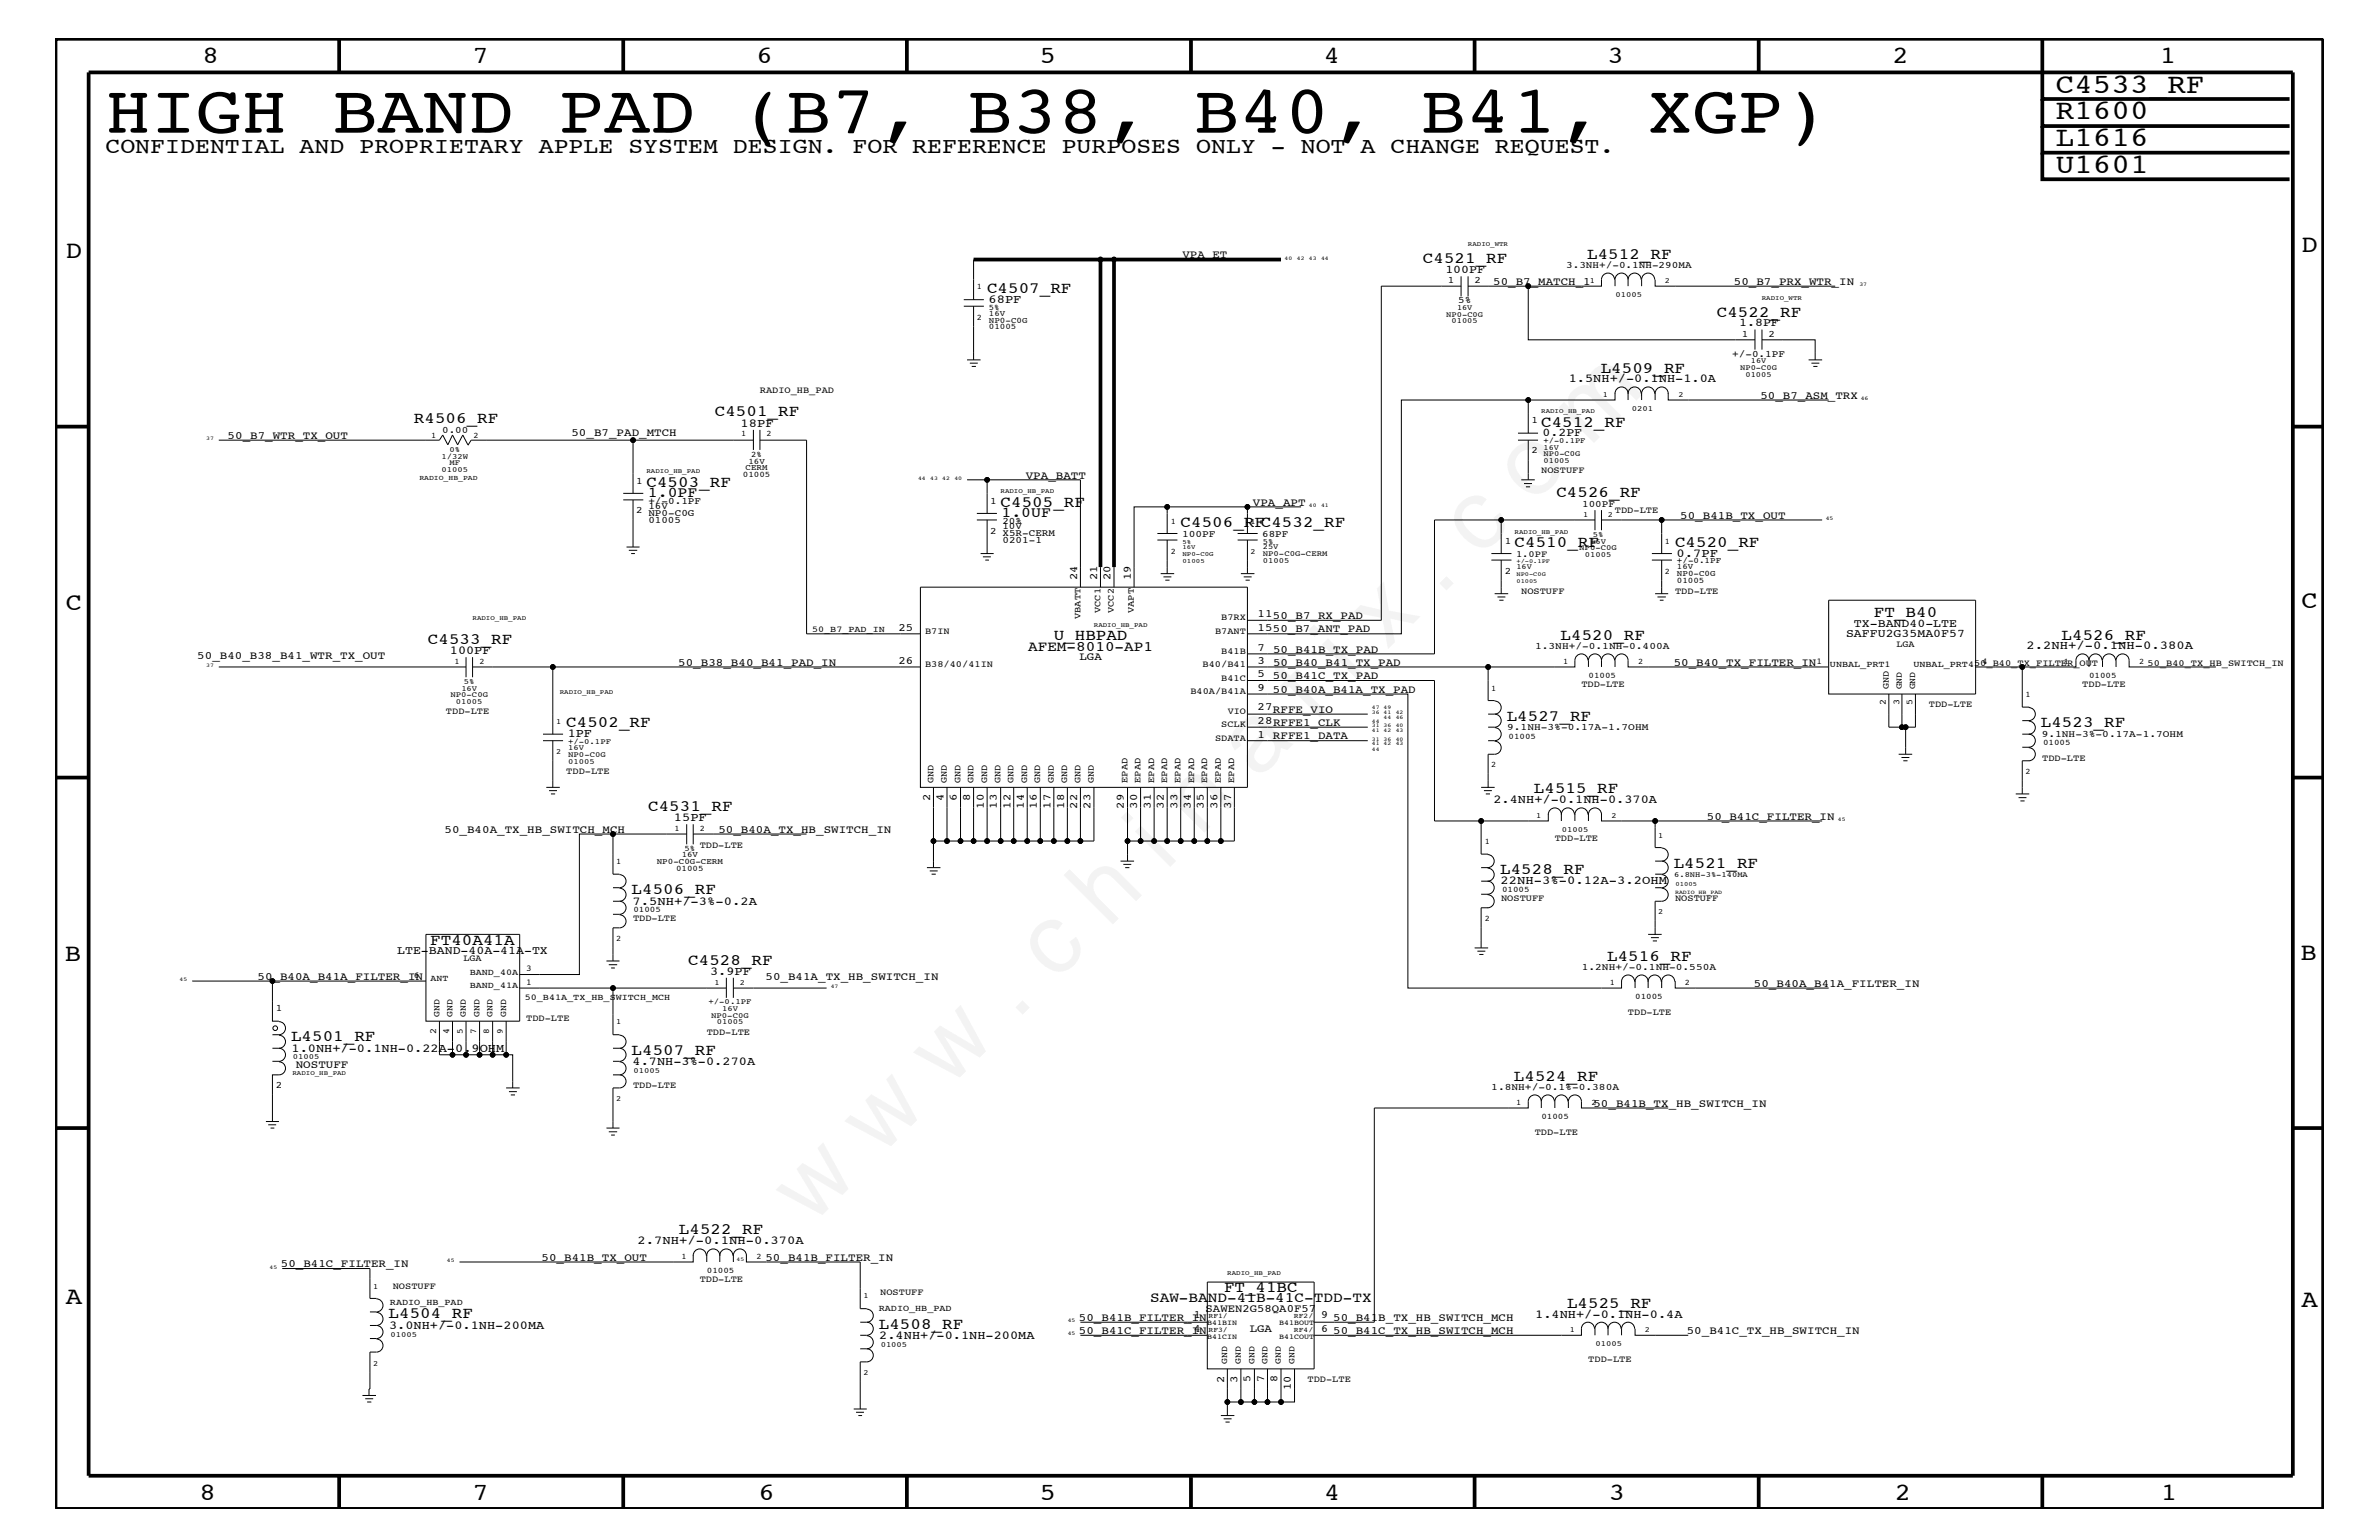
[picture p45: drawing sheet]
<svg xmlns="http://www.w3.org/2000/svg" width="432mm" height="279mm" viewBox="0 0 432 279" stroke-linecap="round" stroke-linejoin="round" font-family="sans-serif">
<defs><g id="words">
<text font-size="17.6" x="147.1" y="222.6" transform="rotate(-45 147.1 222.6)">w w w . c h i n a f i x . c o m</text>
<text font-size="12.4" x="19.1" y="24.1">HIGH BAND PAD (B7, B38, B40, B41, XGP)</text>
<g font-size="5.1">
<text x="373.1" y="16.8">C4533_RF</text>
<text x="373.1" y="21.6">R1600</text>
<text x="373.1" y="26.5">L1616</text>
<text x="373.1" y="31.4">U1601</text>
</g>
<g font-size="4.5">
<text x="36.7" y="11.5">8</text>
<text x="85.8" y="11.5">7</text>
<text x="137.3" y="11.5">6</text>
<text x="188.7" y="11.5">5</text>
<text x="240.3" y="11.5">4</text>
<text x="291.8" y="11.5">3</text>
<text x="343.5" y="11.5">2</text>
<text x="392" y="11.5">1</text>
<text x="11.9" y="46.8">D</text>
<text x="417.7" y="45.7">D</text>
<text x="11.9" y="110.6">C</text>
<text x="417.7" y="110.4">C</text>
<text x="11.8" y="174.3">B</text>
<text x="417.6" y="174.2">B</text>
<text x="11.9" y="236.7">A</text>
<text x="417.7" y="237.1">A</text>
<text x="36.2" y="272.1">8</text>
<text x="85.8" y="272.1">7</text>
<text x="137.7" y="272.1">6</text>
<text x="188.7" y="272.1">5</text>
<text x="240.4" y="272.1">4</text>
<text x="292" y="272.1">3</text>
<text x="343.9" y="272.1">2</text>
<text x="392.2" y="272.1">1</text>
</g>
<text font-size="4.1" x="19.1" y="27.7">CONFIDENTIAL AND PROPRIETARY APPLE SYSTEM DESIGN. FOR REFERENCE PURPOSES ONLY - NOT A CHANGE REQUEST.</text>
<g font-size="2.9">
<text x="258.3" y="47.7">C4521_RF</text>
<text x="288.1" y="47">L4512_RF</text>
<text x="179.2" y="53.2">C4507_RF</text>
<text x="311.6" y="57.4">C4522_RF</text>
<text x="290.5" y="67.6">L4509_RF</text>
<text x="75.1" y="76.8">R4506_RF</text>
<text x="129.8" y="75.6">C4501_RF</text>
<text x="279.7" y="77.4">C4512_RF</text>
<text x="117.3" y="88.3">C4503_RF</text>
<text x="181.6" y="92">C4505_RF</text>
<text x="214.3" y="95.6">C4506_RFC4532_RF</text>
<text x="282.5" y="90.1">C4526_RF</text>
<text x="274.9" y="99.3">C4510_RF</text>
<text x="304" y="99.3">C4520_RF</text>
<text x="340.1" y="112">FT_B40</text>
<text x="77.7" y="116.8">C4533_RF</text>
<text x="191.3" y="116.2">U_HBPAD</text>
<text x="283.3" y="116.1">L4520_RF</text>
<text x="374.2" y="116.1">L4526_RF</text>
<text x="102.8" y="131.9">C4502_RF</text>
<text x="273.5" y="130.8">L4527_RF</text>
<text x="370.4" y="131.9">L4523_RF</text>
<text x="278.4" y="144">L4515_RF</text>
<text x="117.6" y="147.1">C4531_RF</text>
<text x="272.3" y="158.6">L4528_RF</text>
<text x="303.8" y="157.4">L4521_RF</text>
<text x="114.6" y="162.2">L4506_RF</text>
<text x="78.1" y="171.4">FT40A41A</text>
<text x="124.9" y="175">C4528_RF</text>
<text x="291.7" y="174.3">L4516_RF</text>
<text x="52.8" y="188.9">L4501_RF</text>
<text x="114.6" y="191.4">L4507_RF</text>
<text x="274.8" y="196.1">L4524_RF</text>
<text x="123.2" y="224">L4522_RF</text>
<text x="70.5" y="239.2">L4504_RF</text>
<text x="222.2" y="234.4">FT_41BC</text>
<text x="284.4" y="237.3">L4525_RF</text>
<text x="159.5" y="241.1">L4508_RF</text>
</g>
<g font-size="2.7">
<text x="117.6" y="90.1">1.0PF</text>
<text x="181.8" y="93.8">1.0UF</text>
</g>
<g font-size="2.6">
<text x="186.6" y="118.1">AFEM-8010-AP1</text>
<text x="208.7" y="236.2">SAW-BAND-41B-41C-TDD-TX</text>
</g>
<g font-size="2.2">
<text x="179.4" y="55">68PF</text>
<text x="284.7" y="69.3">1.5NH+/-0.1NH-1.0A</text>
<text x="134.4" y="77.4">18PF</text>
<text x="304.3" y="101">0.7PF</text>
<text x="81.7" y="118.6">100PF</text>
<text x="367.8" y="117.8">2.2NH+/-0.1NH-0.380A</text>
<text x="103" y="133.8">1PF</text>
<text x="122.3" y="149">15PF</text>
<text x="271.1" y="145.7">2.4NH+/-0.1NH-0.370A</text>
<text x="272.4" y="160.5">22NH-3%-0.12A-3.2OHM</text>
<text x="114.8" y="164.1">7.5NH+/-3%-0.2A</text>
<text x="128.9" y="176.8">3.9PF</text>
<text x="52.9" y="190.8">1.0NH+/-0.1NH-0.22A-0.9OHM</text>
<text x="114.8" y="193.2">4.7NH-3%-0.270A</text>
<text x="115.7" y="225.7">2.7NH+/-0.1NH-0.370A</text>
<text x="278.6" y="239">1.4NH+/-0.1NH-0.4A</text>
<text x="70.6" y="241.1">3.0NH+/-0.1NH-200MA</text>
<text x="159.6" y="242.9">2.4NH+/-0.1NH-200MA</text>
</g>
<g font-size="2.1">
<text x="262.3" y="49.6">100PF</text>
<text x="315.7" y="59.2">1.8PF</text>
<text x="280" y="79.2">0.2PF</text>
<text x="336.5" y="113.7">TX-BAND40-LTE</text>
<text x="335.1" y="115.6">SAFFU2G35MA0F57</text>
<text x="72.1" y="173.2">LTE-BAND-40A-41A-TX</text>
</g>
<g font-size="2">
<text x="214.6" y="46.8">VPA_ET</text>
<text x="271" y="51.7">50_B7_MATCH_1</text>
<text x="314.7" y="51.7">50_B7_PRX_WTR_IN</text>
<text x="319.5" y="72.3">50_B7_ASM_TRX</text>
<text x="41.3" y="79.6">50_B7_WTR_TX_OUT</text>
<text x="103.7" y="79">50_B7_PAD_MTCH</text>
<text x="186.2" y="86.9">VPA_BATT</text>
<text x="227.4" y="91.7">VPA_APT</text>
<text x="305" y="94.2">50_B41B_TX_OUT</text>
<text x="195.5" y="105.3" transform="rotate(-90 195.5 105.3)">24</text>
<text x="199.1" y="105.3" transform="rotate(-90 199.1 105.3)">21</text>
<text x="201.6" y="105.3" transform="rotate(-90 201.6 105.3)">20</text>
<text x="205.2" y="105.3" transform="rotate(-90 205.2 105.3)">19</text>
<text x="228.3" y="112">1150_B7_RX_PAD</text>
<text x="35.8" y="119.6">50_B40_B38_B41_WTR_TX_OUT</text>
<text x="163.1" y="114.4">25</text>
<text x="195.9" y="119.8">LGA</text>
<text x="228.3" y="118.1">7</text>
<text x="228.3" y="114.4">1550_B7_ANT_PAD</text>
<text x="231.1" y="118.4">50_B41B_TX_PAD</text>
<text x="123.1" y="120.8">50_B38_B40_B41_PAD_IN</text>
<text x="163.1" y="120.4">26</text>
<text x="228.3" y="120.4">3</text>
<text x="228.3" y="125.3">9</text>
<text x="228.3" y="122.9">5</text>
<text x="231.1" y="123.2">50_B41C_TX_PAD</text>
<text x="231.1" y="125.7">50_B40A_B41A_TX_PAD</text>
<text x="231.1" y="120.8">50_B40_B41_TX_PAD</text>
<text x="303.8" y="120.8">50_B40_TX_FILTER_IN</text>
<text x="228.3" y="131.3">28RFFE1_CLK</text>
<text x="228.3" y="128.9">27RFFE_VIO</text>
<text x="228.3" y="133.8">1</text>
<text x="231.1" y="134.1">RFFE1_DATA</text>
<text x="168.8" y="145.4" transform="rotate(-90 168.8 145.4)">2</text>
<text x="171.3" y="145.4" transform="rotate(-90 171.3 145.4)">4</text>
<text x="173.7" y="145.4" transform="rotate(-90 173.7 145.4)">6</text>
<text x="176.1" y="145.4" transform="rotate(-90 176.1 145.4)">8</text>
<text x="178.6" y="146.8" transform="rotate(-90 178.6 146.8)">10</text>
<text x="180.9" y="146.8" transform="rotate(-90 180.9 146.8)">13</text>
<text x="183.4" y="146.8" transform="rotate(-90 183.4 146.8)">12</text>
<text x="185.8" y="146.8" transform="rotate(-90 185.8 146.8)">14</text>
<text x="188.2" y="146.8" transform="rotate(-90 188.2 146.8)">16</text>
<text x="190.7" y="146.8" transform="rotate(-90 190.7 146.8)">17</text>
<text x="193.1" y="146.8" transform="rotate(-90 193.1 146.8)">18</text>
<text x="195.5" y="146.8" transform="rotate(-90 195.5 146.8)">22</text>
<text x="198" y="146.8" transform="rotate(-90 198 146.8)">23</text>
<text x="204" y="146.8" transform="rotate(-90 204 146.8)">29</text>
<text x="206.4" y="146.8" transform="rotate(-90 206.4 146.8)">30</text>
<text x="208.9" y="146.8" transform="rotate(-90 208.9 146.8)">31</text>
<text x="211.2" y="146.8" transform="rotate(-90 211.2 146.8)">32</text>
<text x="213.7" y="146.8" transform="rotate(-90 213.7 146.8)">33</text>
<text x="216.2" y="146.8" transform="rotate(-90 216.2 146.8)">34</text>
<text x="218.5" y="146.8" transform="rotate(-90 218.5 146.8)">35</text>
<text x="221" y="146.8" transform="rotate(-90 221 146.8)">36</text>
<text x="223.4" y="146.8" transform="rotate(-90 223.4 146.8)">37</text>
<text x="309.8" y="148.7">50_B41C_FILTER_IN</text>
<text x="80.7" y="151.1">50_B40A_TX_HB_SWITCH_MCH</text>
<text x="130.4" y="151.1">50_B40A_TX_HB_SWITCH_IN</text>
<text x="46.7" y="177.7">50_B40A_B41A_FILTER_IN</text>
<text x="138.9" y="177.7">50_B41A_TX_HB_SWITCH_IN</text>
<text x="318.3" y="179">50_B40A_B41A_FILTER_IN</text>
<text x="53.7" y="193.7">NOSTUFF</text>
<text x="289.2" y="200.9">50_B41B_TX_HB_SWITCH_IN</text>
<text x="51" y="229.9">50_B41C_FILTER_IN</text>
<text x="98.3" y="228.7">50_B41B_TX_OUT</text>
<text x="138.9" y="228.7">50_B41B_FILTER_IN</text>
<text x="195.8" y="239.6">50_B41B_FILTER_IN</text>
<text x="216.7" y="239.2">1</text>
<text x="218.8" y="238">SAWEN2G58QA0F57</text>
<text x="239.8" y="239.2">9</text>
<text x="242" y="239.6">50_B41B_TX_HB_SWITCH_MCH</text>
<text x="195.8" y="242">50_B41C_FILTER_IN</text>
<text x="216.7" y="241.7">4</text>
<text x="226.8" y="241.7">LGA</text>
<text x="239.8" y="241.7">6</text>
<text x="242" y="242">50_B41C_TX_HB_SWITCH_MCH</text>
<text x="306.2" y="242">50_B41C_TX_HB_SWITCH_IN</text>
<text x="222.2" y="250.9" transform="rotate(-90 222.2 250.9)">2</text>
<text x="224.6" y="250.9" transform="rotate(-90 224.6 250.9)">3</text>
<text x="227" y="250.8" transform="rotate(-90 227 250.8)">5</text>
<text x="229.4" y="250.8" transform="rotate(-90 229.4 250.8)">7</text>
<text x="231.9" y="250.8" transform="rotate(-90 231.9 250.8)">8</text>
<text x="234.3" y="252.2" transform="rotate(-90 234.3 252.2)">10</text>
</g>
<g font-size="1.8">
<text x="262.8" y="51.3">1</text>
<text x="267.6" y="51.3">2</text>
<text x="284.3" y="48.7">3.3NH+/-0.1NH-290MA</text>
<text x="264.7" y="55">5%</text>
<text x="314.4" y="64.7">+/-0.1PF</text>
<text x="316.1" y="61.1">1</text>
<text x="321" y="61.1">2</text>
<text x="278" y="76.8">1</text>
<text x="80.3" y="78.5">0.00</text>
<text x="278" y="82.2">2</text>
<text x="115.5" y="87.7">1</text>
<text x="115.5" y="93.2">2</text>
<text x="117.7" y="94.9">01005</text>
<text x="117.7" y="92.4">16V</text>
<text x="117.7" y="91.4">+/-0.1PF</text>
<text x="117.7" y="93.7">NP0-C0G</text>
<text x="179.7" y="91.4">1</text>
<text x="181.9" y="95">20%</text>
<text x="287.2" y="92">100PF</text>
<text x="179.7" y="96.8">2</text>
<text x="181.9" y="97.3">X5R-CERM</text>
<text x="181.9" y="98.5">0201-1</text>
<text x="181.9" y="96">10V</text>
<text x="214.5" y="97.4">100PF</text>
<text x="229.1" y="97.4">68PF</text>
<text x="273.1" y="98.7">1</text>
<text x="273.1" y="104.1">2</text>
<text x="278.6" y="117.8">1.3NH+/-0.1NH-0.400A</text>
<text x="273.6" y="132.5">9.1NH-3%-0.17A-1.7OHM</text>
<text x="370.6" y="133.8">9.1NH-3%-0.17A-1.7OHM</text>
<text x="287.1" y="176">1.2NH+/-0.1NH-0.550A</text>
<text x="50" y="183.5">1</text>
<text x="50" y="197.4">2</text>
<text x="270.7" y="197.8">1.8NH+/-0.1%-0.380A</text>
</g>
<g font-size="1.7">
<text x="137.9" y="71.3">RADIO_HB_PAD</text>
<text x="279.7" y="85.9">NOSTUFF</text>
<text x="293.1" y="93.2">TDD-LTE</text>
<text x="275.2" y="101">1.0PF</text>
<text x="276.1" y="107.7">NOSTUFF</text>
<text x="304" y="107.7">TDD-LTE</text>
<text x="196.1" y="112.3" transform="rotate(-90 196.1 112.3)">VBATT</text>
<text x="199.7" y="111.2" transform="rotate(-90 199.7 111.2)">VCC1</text>
<text x="202.2" y="111.2" transform="rotate(-90 202.2 111.2)">VCC2</text>
<text x="205.8" y="111.2" transform="rotate(-90 205.8 111.2)">VAPT</text>
<text x="221.7" y="112.6">B7RX</text>
<text x="167.9" y="115">B7IN</text>
<text x="220.6" y="115">B7ANT</text>
<text x="221.7" y="118.6">B41B</text>
<text x="344.2" y="117.4">LGA</text>
<text x="167.9" y="121">B38/40/41IN</text>
<text x="216.1" y="125.9">B40A/B41A</text>
<text x="218.3" y="121">B40/B41</text>
<text x="221.7" y="123.5">B41C</text>
<text x="287" y="124.7">TDD-LTE</text>
<text x="342.8" y="125.1" transform="rotate(-90 342.8 125.1)">GND</text>
<text x="378" y="124.7">TDD-LTE</text>
<text x="389.8" y="120.8">50_B40_TX_HB_SWITCH_IN</text>
<text x="80.9" y="129.6">TDD-LTE</text>
<text x="221.7" y="131.9">SCLK</text>
<text x="222.8" y="129.6">VIO</text>
<text x="342.3" y="128" transform="rotate(-90 342.3 128)">2</text>
<text x="344.8" y="128" transform="rotate(-90 344.8 128)">3</text>
<text x="347.1" y="128" transform="rotate(-90 347.1 128)">5</text>
<text x="350.1" y="128.3">TDD-LTE</text>
<text x="220.6" y="134.4">SDATA</text>
<text x="102.8" y="140.4">TDD-LTE</text>
<text x="169.4" y="142" transform="rotate(-90 169.4 142)">GND</text>
<text x="171.9" y="142" transform="rotate(-90 171.9 142)">GND</text>
<text x="174.3" y="142" transform="rotate(-90 174.3 142)">GND</text>
<text x="176.7" y="142" transform="rotate(-90 176.7 142)">GND</text>
<text x="179.2" y="142" transform="rotate(-90 179.2 142)">GND</text>
<text x="181.6" y="142" transform="rotate(-90 181.6 142)">GND</text>
<text x="184" y="142" transform="rotate(-90 184 142)">GND</text>
<text x="186.4" y="142" transform="rotate(-90 186.4 142)">GND</text>
<text x="188.8" y="142" transform="rotate(-90 188.8 142)">GND</text>
<text x="191.3" y="142" transform="rotate(-90 191.3 142)">GND</text>
<text x="193.7" y="142" transform="rotate(-90 193.7 142)">GND</text>
<text x="196.1" y="142" transform="rotate(-90 196.1 142)">GND</text>
<text x="198.5" y="142" transform="rotate(-90 198.5 142)">GND</text>
<text x="204.6" y="142" transform="rotate(-90 204.6 142)">EPAD</text>
<text x="207" y="142" transform="rotate(-90 207 142)">EPAD</text>
<text x="209.5" y="142" transform="rotate(-90 209.5 142)">EPAD</text>
<text x="211.8" y="142" transform="rotate(-90 211.8 142)">EPAD</text>
<text x="214.3" y="142" transform="rotate(-90 214.3 142)">EPAD</text>
<text x="216.7" y="142" transform="rotate(-90 216.7 142)">EPAD</text>
<text x="219.1" y="142" transform="rotate(-90 219.1 142)">EPAD</text>
<text x="221.6" y="142" transform="rotate(-90 221.6 142)">EPAD</text>
<text x="224" y="142" transform="rotate(-90 224 142)">EPAD</text>
<text x="370.7" y="138">TDD-LTE</text>
<text x="127" y="153.8">TDD-LTE</text>
<text x="282.2" y="152.6">TDD-LTE</text>
<text x="114.9" y="167.1">TDD-LTE</text>
<text x="272.5" y="163.5">NOSTUFF</text>
<text x="304" y="163.5">NOSTUFF</text>
<text x="84.1" y="174.4">LGA</text>
<text x="95.5" y="185.3">TDD-LTE</text>
<text x="295.5" y="184.1">TDD-LTE</text>
<text x="79.2" y="187.6" transform="rotate(-90 79.2 187.6)">2</text>
<text x="81.5" y="187.6" transform="rotate(-90 81.5 187.6)">4</text>
<text x="128.3" y="187.7">TDD-LTE</text>
<text x="114.9" y="197.4">TDD-LTE</text>
<text x="278.6" y="205.9">TDD-LTE</text>
<text x="71.3" y="233.8">NOSTUFF</text>
<text x="127" y="232.6">TDD-LTE</text>
<text x="159.8" y="235">NOSTUFF</text>
<text x="237.3" y="250.7">TDD-LTE</text>
<text x="288.3" y="247.1">TDD-LTE</text>
</g>
<g font-size="1.6">
<text x="147.4" y="114.8">50_B7_PAD_IN</text>
<text x="329.7" y="120.4">1</text>
<text x="332.1" y="121">UNBAL_PRT1</text>
<text x="345.2" y="125.1" transform="rotate(-90 345.2 125.1)">GND</text>
<text x="347.3" y="121">UNBAL_PRT450_B40_TX_FILTER_OUT</text>
<text x="347.6" y="125.1" transform="rotate(-90 347.6 125.1)">GND</text>
<text x="359.7" y="120.4">4</text>
<text x="75.1" y="177.4">6</text>
<text x="78.1" y="178">ANT</text>
<text x="85.3" y="176.8">BAND_40A</text>
<text x="85.3" y="179.3">BAND_41A</text>
<text x="95.5" y="176.2">3</text>
<text x="95.5" y="178.7">1</text>
<text x="79.8" y="184.4" transform="rotate(-90 79.8 184.4)">GND</text>
<text x="82.1" y="184.4" transform="rotate(-90 82.1 184.4)">GND</text>
<text x="84.6" y="184.4" transform="rotate(-90 84.6 184.4)">GND</text>
<text x="87" y="184.4" transform="rotate(-90 87 184.4)">GND</text>
<text x="89.4" y="184.4" transform="rotate(-90 89.4 184.4)">GND</text>
<text x="91.9" y="184.4" transform="rotate(-90 91.9 184.4)">GND</text>
<text x="95.3" y="181.4">50_B41A_TX_HB_SWITCH_MCH</text>
<text x="84" y="187.6" transform="rotate(-90 84 187.6)">5</text>
<text x="86.4" y="187.6" transform="rotate(-90 86.4 187.6)">7</text>
<text x="88.8" y="187.6" transform="rotate(-90 88.8 187.6)">8</text>
<text x="91.3" y="187.6" transform="rotate(-90 91.3 187.6)">9</text>
<text x="70.8" y="236.8">RADIO_HB_PAD</text>
<text x="159.5" y="237.8">RADIO_HB_PAD</text>
<text x="222.8" y="247.5" transform="rotate(-90 222.8 247.5)">GND</text>
<text x="225.2" y="247.5" transform="rotate(-90 225.2 247.5)">GND</text>
<text x="227.7" y="247.5" transform="rotate(-90 227.7 247.5)">GND</text>
<text x="230" y="247.5" transform="rotate(-90 230 247.5)">GND</text>
<text x="232.5" y="247.5" transform="rotate(-90 232.5 247.5)">GND</text>
<text x="234.9" y="247.5" transform="rotate(-90 234.9 247.5)">GND</text>
</g>
<g font-size="1.5">
<text x="177.3" y="52.5">1</text>
<text x="177.3" y="58">2</text>
<text x="179.5" y="57.3">16V</text>
<text x="179.5" y="59.7">01005</text>
<text x="179.5" y="56.2">5%</text>
<text x="179.5" y="58.5">NP0-C0G</text>
<text x="78.2" y="79.4">1</text>
<text x="85.9" y="79.4">2</text>
<text x="134.5" y="79.2">1</text>
<text x="136.4" y="82.8">2%</text>
<text x="139.1" y="79.2">2</text>
<text x="134.8" y="86.5">01005</text>
<text x="135.3" y="85.3">CERM</text>
<text x="135.8" y="84.1">16V</text>
<text x="212.5" y="95">1</text>
<text x="212.5" y="100.4">2</text>
<text x="302.2" y="98.7">1</text>
<text x="302.2" y="104.1">2</text>
<text x="304.4" y="102.2">+/-0.1PF</text>
<text x="304.4" y="103.3">16V</text>
<text x="304.4" y="104.6">NP0-C0G</text>
<text x="304.4" y="105.8">01005</text>
<text x="82.5" y="120.4">1</text>
<text x="87" y="120.4">2</text>
<text x="270.7" y="125.3">1</text>
<text x="283.7" y="120.4">1</text>
<text x="288.3" y="123">01005</text>
<text x="297.4" y="120.4">2</text>
<text x="374.6" y="120.4">1</text>
<text x="379.2" y="123">01005</text>
<text x="388.3" y="120.4">2</text>
<text x="367.6" y="126.5">1</text>
<text x="273.8" y="134.1">01005</text>
<text x="370.8" y="135.2">01005</text>
<text x="270.7" y="139.2">2</text>
<text x="367.6" y="140.4">2</text>
<text x="122.4" y="150.7">1</text>
<text x="123.7" y="155.6">16V</text>
<text x="124.2" y="154.4">5%</text>
<text x="127" y="150.7">2</text>
<text x="269.5" y="153.2">1</text>
<text x="111.8" y="156.8">1</text>
<text x="119.2" y="156.8">NP0-C0G-CERM</text>
<text x="122.7" y="158">01005</text>
<text x="272.6" y="161.9">01005</text>
<text x="115" y="165.6">01005</text>
<text x="269.5" y="167.1">2</text>
<text x="111.8" y="170.7">2</text>
<text x="292.2" y="178.7">1</text>
<text x="305.8" y="178.7">2</text>
<text x="296.8" y="181.2">01005</text>
<text x="275.2" y="200.4">1</text>
<text x="279.8" y="203">01005</text>
<text x="288.9" y="200.4">2</text>
<text x="123.7" y="228.4">1</text>
<text x="128.3" y="230.9">01005</text>
<text x="137.3" y="228.4">2</text>
</g>
<g font-size="1.4">
<text x="288.5" y="51.3">1</text>
<text x="293.2" y="53.9">01005</text>
<text x="302.2" y="51.3">2</text>
<text x="262.5" y="57.4">NP0-C0G</text>
<text x="263.5" y="58.6">01005</text>
<text x="264.5" y="56.2">16V</text>
<text x="317.8" y="65.9">16V</text>
<text x="290.9" y="72">1</text>
<text x="304.6" y="72">2</text>
<text x="315.8" y="67.1">NP0-C0G</text>
<text x="316.8" y="68.4">01005</text>
<text x="296.2" y="74.5">0201</text>
<text x="80.1" y="83.3">1/32W</text>
<text x="81.6" y="82">0%</text>
<text x="280.2" y="82.7">NP0-C0G</text>
<text x="280.2" y="80.5">+/-0.1PF</text>
<text x="280.2" y="83.9">01005</text>
<text x="280.2" y="81.6">16V</text>
<text x="80.1" y="85.6">01005</text>
<text x="81.6" y="84.4">MF</text>
<text x="227" y="95">1</text>
<text x="287.4" y="93.8">1</text>
<text x="291.8" y="93.8">2</text>
<text x="227" y="100.4">2</text>
<text x="229.2" y="99.7">25V</text>
<text x="229.2" y="101">NP0-C0G-CERM</text>
<text x="229.2" y="98.7">5%</text>
<text x="286.6" y="99.9">NP0-C0G</text>
<text x="287.7" y="101">01005</text>
<text x="288.6" y="98.7">16V</text>
<text x="289.1" y="97.4">5%</text>
<text x="229.2" y="102.1">01005</text>
<text x="275.3" y="103.3">16V</text>
<text x="83.7" y="125.3">16V</text>
<text x="84.2" y="124.1">5%</text>
<text x="81.7" y="126.5">NP0-C0G</text>
<text x="82.8" y="127.7">01005</text>
<text x="100.9" y="131.3">1</text>
<text x="100.9" y="136.8">2</text>
<text x="103.1" y="137.3">NP0-C0G</text>
<text x="103.1" y="136.1">16V</text>
<text x="103.1" y="135">+/-0.1PF</text>
<text x="103.1" y="138.5">01005</text>
<text x="278.8" y="148.4">1</text>
<text x="292.5" y="148.4">2</text>
<text x="283.5" y="150.9">01005</text>
<text x="301" y="152">1</text>
<text x="303.9" y="159.2">6.8NH-3%-140MA</text>
<text x="301" y="165.9">2</text>
<text x="129.7" y="178.7">1</text>
<text x="134.3" y="178.7">2</text>
<text x="111.8" y="185.9">1</text>
<text x="128.6" y="182.2">+/-0.1PF</text>
<text x="129.1" y="184.7">NP0-C0G</text>
<text x="130.1" y="185.9">01005</text>
<text x="131.1" y="183.5">16V</text>
<text x="53.2" y="192.2">01005</text>
<text x="115" y="194.7">01005</text>
<text x="111.8" y="199.8">2</text>
<text x="67.7" y="233.8">1</text>
<text x="156.7" y="235.6">1</text>
<text x="70.9" y="242.5">01005</text>
<text x="159.9" y="244.4">01005</text>
<text x="219.1" y="240.5">B41BIN</text>
<text x="219.1" y="242.9">B41CIN</text>
<text x="232.2" y="240.5">B41BOUT</text>
<text x="232.2" y="242.9">B41COUT</text>
<text x="284.9" y="241.7">1</text>
<text x="289.6" y="244.2">01005</text>
<text x="298.5" y="241.7">2</text>
<text x="67.7" y="247.8">2</text>
<text x="156.7" y="249.5">2</text>
</g>
<g font-size="1.3">
<text x="76.1" y="87.1">RADIO_HB_PAD</text>
<text x="219.4" y="239.2">RF1/</text>
<text x="234.9" y="239.2">RF2/</text>
<text x="219.4" y="241.7">RF3/</text>
<text x="234.9" y="241.7">RF4/</text>
</g>
<g font-size="1.2">
<text x="266.4" y="44.6">RADIO_WTR</text>
<text x="319.8" y="54.4">RADIO_WTR</text>
<text x="279.7" y="75">RADIO_HB_PAD</text>
<text x="117.3" y="85.9">RADIO_HB_PAD</text>
<text x="181.6" y="89.5">RADIO_HB_PAD</text>
<text x="214.6" y="101">NP0-C0G</text>
<text x="214.6" y="99.7">16V</text>
<text x="214.6" y="98.7">5%</text>
<text x="274.9" y="96.8">RADIO_HB_PAD</text>
<text x="214.6" y="102.1">01005</text>
<text x="85.8" y="112.6">RADIO_HB_PAD</text>
<text x="198.5" y="113.7">RADIO_HB_PAD</text>
<text x="101.6" y="125.9">RADIO_HB_PAD</text>
<text x="304.1" y="160.7">01005</text>
<text x="53.1" y="195">RADIO_HB_PAD</text>
<text x="222.8" y="231.3">RADIO_HB_PAD</text>
</g>
<g font-size="1.1">
<text x="275.3" y="102.2">+/-0.1PF</text>
<text x="275.3" y="104.6">NP0-C0G</text>
<text x="275.3" y="105.8">01005</text>
</g>
<g font-size="1">
<text x="233.2" y="47.1">40</text>
<text x="235.4" y="47.1">42</text>
<text x="237.6" y="47.1">43</text>
<text x="239.8" y="47.1">44</text>
<text x="337.5" y="51.9">37</text>
<text x="337.7" y="72.6">46</text>
<text x="37.4" y="79.9">37</text>
<text x="166.6" y="87.1">44</text>
<text x="168.8" y="87.1">43</text>
<text x="171" y="87.1">42</text>
<text x="173.2" y="87.1">40</text>
<text x="237.6" y="92">40</text>
<text x="239.8" y="92">41</text>
<text x="331.4" y="94.3">45</text>
<text x="37.4" y="121">37</text>
<text x="249" y="129.6">36 41</text>
<text x="249" y="128.6">47 49</text>
<text x="249" y="131.9">31 36</text>
<text x="249" y="131.1">44</text>
<text x="251.1" y="130.4">44</text>
<text x="253.3" y="129.6">42</text>
<text x="253.3" y="130.4">46</text>
<text x="253.3" y="131.9">40</text>
<text x="249" y="134.4">31 36</text>
<text x="249" y="135.2">41 42</text>
<text x="249" y="136.2">44</text>
<text x="249" y="132.9">41 42</text>
<text x="253.3" y="134.4">40</text>
<text x="253.3" y="135.2">43</text>
<text x="253.3" y="132.9">43</text>
<text x="333.6" y="149">45</text>
<text x="304" y="162.2">RADIO_HB_PAD</text>
<text x="32.6" y="178">45</text>
<text x="150.8" y="179.3">47</text>
<text x="48.9" y="230.2">45</text>
<text x="81.1" y="229">45</text>
<text x="133.7" y="228.7">45</text>
<text x="193.8" y="239.9">45</text>
<text x="193.8" y="242.3">45</text>
</g>
</g></defs>
<g fill="none" stroke="#000" stroke-width=".18">
<path d="M174.9 54.4h3.7M174.9 55.6h3.7M176.7 47.1v7.3M176.7 55.6v3.6M265.2 51.9h-14.5v60.6M265.2 50.1v3.7M266.5 50.1v3.7M266.5 51.9h10.9M293 50.7a1.19 1.19 0 0 0-1.1-1.2 1.19 1.19 0 0 0-1.2 1.2v1.2h-13.3v9.8h41.1M295.5 50.7a1.19 1.19 0 0 0-1.2-1.2 1.19 1.19 0 0 0-1.2 1.2v1.2M295.5 50.7v1.2M295.5 50.7a1.19 1.19 0 0 1 1.2-1.2 1.19 1.19 0 0 1 1.2 1.2"/>
<path d="M300.3 50.7a1.19 1.19 0 0 0-1.2-1.2 1.19 1.19 0 0 0-1.1 1.2v1.2M300.4 50.7v1.2h32.7M318.5 59.8v3.6M319.8 59.8v3.6M39.7 79.9h40.1l.6-1 .9 1.8 .8-1.8 1 1.8 .9-1.8 .9 1.8M114.9 79.9h-29.4l-.6 .9M136.7 79.9h-21.8v9.6M146.4 79.9v35.1M277.4 72.6h-23v42.4h-24.3M302.8 71.3v1.3h29.1M319.8 61.7h9.7v3.6M328.3 65.3h2.4"/>
<path d="M328.8 65.9h1.4M329.1 66.5h.8M113.1 90.7h3.7M113.1 89.5h3.7M113.7 99.2h2.4M114.1 99.8h1.6M114.9 90.7v8.5M330.7 94.3h-29.1v2.5M84.6 119.2v3.7M85.8 119.2v3.7M114.6 100.4h.6M167.1 106.5h59.3v36.4h-59.3z"/>
<path d="M230.1 118.6h30.3M331.9 108.9h26.7v17h-26.7zM379.2 119.8a1.19 1.19 0 0 1 1.1-1.2 1.19 1.19 0 0 1 1.2 1.2M379.2 119.8a1.19 1.19 0 0 0-1.2-1.2 1.19 1.19 0 0 0-1.2 1.2v1.2h-9.7v7.3h1.2M379.2 119.8v1.2M384 119.8a1.19 1.19 0 0 0-1.2-1.2 1.19 1.19 0 0 0-1.2 1.2v1.2M39.7 121h44.9M85.8 121h14.5M98.6 133.2h3.6M98.6 134.4h3.6M100.3 134.4v8.5M163.4 121h-63.1v12.2"/>
<path d="M230.1 125.9h25.4v53.4h35.2M230.1 121h40M230.1 123.5h30.3M299.1 121h32.8M342.8 125.9v6h2.4M344.6 136.8h2.5M345.1 137.4h1.5M345.2 125.9v6h.7v4.9M345.5 138h.7M347.7 125.9v6h-1.8M358.6 121h8.5M367.1 130.7h1.2"/>
<path d="M367.1 133.2h1.2M367.1 135.6h1.2M368.2 133.2a1.19 1.19 0 0 1 1.2 1.2 1.19 1.19 0 0 1-1.1 1.2M368.2 128.4a1.19 1.19 0 0 1 1.2 1.1 1.19 1.19 0 0 1-1.1 1.2M368.2 130.8a1.19 1.19 0 0 1 1.2 1.2 1.19 1.19 0 0 1-1.1 1.2M368.2 135.7a1.19 1.19 0 0 1 1.2 1.1 1.19 1.19 0 0 1-1.1 1.2M368.3 138h-1.2v6M384.1 121v-1.2a1.19 1.19 0 0 1 1.2-1.2 1.19 1.19 0 0 1 1.1 1.2v1.2h15.8M99.2 142.9h2.4M99.7 143.4h1.4M100 144h.8M111.3 151.3v7.3h1.1"/>
<path d="M112.4 158.7a1.19 1.19 0 0 1 1.2 1.2 1.19 1.19 0 0 1-1.1 1.2h-1.2M124.6 151.3h-19.4v25.5h-10.9M124.6 149.5v3.7M125.8 151.3h20.6M125.8 149.5v3.7M300.4 148.9h30.3M365.9 144h2.4M366.4 144.7h1.4M366.7 145.3h.8M34.9 178h42.4M49.4 178v7.3h1.2M77.3 169.5h17v15.8h-17z"/>
<path d="M94.3 179.3h37.5M110.1 174.4h2.3M110.5 175h1.5M110.9 175.6h.7M111.3 163.5h1.1M111.3 179.3v8.4h1.1M112.4 163.5a1.19 1.19 0 0 1 1.2 1.2 1.19 1.19 0 0 1-1.1 1.2h-1.2M112.4 161.1a1.19 1.19 0 0 1 1.2 1.2 1.19 1.19 0 0 1-1.1 1.2M112.4 166a1.19 1.19 0 0 1 1.2 1.1 1.19 1.19 0 0 1-1.1 1.2h-1.2v6.1M131.8 177.4v3.6M133.1 177.4v3.6M133.1 179.3h3.6"/>
<path d="M304.1 178v1.3h27.8M49.4 190.2h1.2M50.6 192.6a1.19 1.19 0 0 1 1.2 1.2 1.19 1.19 0 0 1-1.2 1.2h-1.2v8.5M50.6 187.8a1.19 1.19 0 0 1 1.2 1.2 1.19 1.19 0 0 1-1.1 1.2M50.6 185.4a1.19 1.19 0 0 1 1.2 1.1 1.19 1.19 0 0 1-1.1 1.2h-1.3M50.6 190.2a1.19 1.19 0 0 1 1.2 1.2 1.19 1.19 0 0 1-1.1 1.2h-1.3M79.8 185.3v6.1h2.3M82.1 185.3v6.1h2.5v-6.1M84.6 191.4h2.4M87 185.3v6.1h2.4v-6.1M89.4 191.4h2.5M91.9 197.4h2.4"/>
<path d="M91.9 185.3v6.1h1.2v6M92.4 198.1h1.4M92.7 198.7h.8M111.3 190.2h1.1M111.3 195h1.1M112.4 192.6a1.19 1.19 0 0 1 1.2 1.2 1.19 1.19 0 0 1-1.1 1.2M112.4 187.8a1.19 1.19 0 0 1 1.2 1.2 1.19 1.19 0 0 1-1.1 1.2M112.4 190.2a1.19 1.19 0 0 1 1.2 1.2 1.19 1.19 0 0 1-1.1 1.2h-1.2M112.4 195a1.19 1.19 0 0 1 1.2 1.2 1.19 1.19 0 0 1-1.1 1.2h-1.2v7.3M48.3 203.5h2.3M48.7 204.1h1.4M49.1 204.7h.7"/>
<path d="M110.1 204.7h2.3M110.5 205.3h1.5M110.9 205.9h.7M249.4 201v38.9h-10.9M51.2 230.1h15.9v5.5h1.2M68.3 235.7a1.19 1.19 0 0 1 1.2 1.1 1.19 1.19 0 0 1-1.1 1.2h-1.3M68.3 238.1a1.19 1.19 0 0 1 1.2 1.2 1.19 1.19 0 0 1-1.1 1.2M125.8 227.8a1.19 1.19 0 0 1 1.2-1.2 1.19 1.19 0 0 1 1.2 1.2M125.8 227.7v1.3h-42.4M128.3 227.7v1.3M128.3 227.8a1.19 1.19 0 0 1 1.2-1.2 1.19 1.19 0 0 1 1.1 1.2 1.19 1.19 0 0 1 1.2-1.2 1.19 1.19 0 0 1 1.2 1.2M130.6 227.7v1.3"/>
<path d="M133.1 227.8a1.19 1.19 0 0 1 1.2-1.2 1.19 1.19 0 0 1 1.2 1.2M133.1 227.7v1.3M135.5 227.7v1.3h20.6v8.4M156.1 237.4h1.2M156.1 239.9h1.2M157.3 237.5a1.19 1.19 0 0 1 1.2 1.2 1.19 1.19 0 0 1-1.2 1.2M157.3 239.9a1.19 1.19 0 0 1 1.2 1.2 1.19 1.19 0 0 1-1.2 1.2h-1.2M196.1 239.9h23M219.1 232.6h19.4v15.8h-19.4zM65.8 253.2h2.4M66.3 253.8h1.4M66.6 254.4h.8"/>
<path d="M67.1 240.5h1.2M68.3 240.5a1.19 1.19 0 0 1 1.2 1.2 1.19 1.19 0 0 1-1.1 1.1l-1.3 .1M68.3 242.9a1.19 1.19 0 0 1 1.2 1.2 1.19 1.19 0 0 1-1.1 1.2h-1.3v6.7h-.1v1.2M154.9 255.6h2.4M155.4 256.2h1.4M155.8 256.8h.7M156.1 244.7h1.2M157.3 242.3a1.19 1.19 0 0 1 1.2 1.2 1.19 1.19 0 0 1-1.2 1.2M157.3 244.7a1.19 1.19 0 0 1 1.2 1.2 1.19 1.19 0 0 1-1.2 1.2h-1.2v8.5M196.1 242.3h23M221.6 256.8h2.4M222.1 257.4h1.4"/>
<path d="M222.4 258h.8M222.8 248.4v6h2.4v-6M222.8 254.4v2.4M225.2 254.4h2.5M227.7 248.4v6h2.4v-6M230.1 254.4h2.4M232.5 248.4v6h2.5v-6M289.4 241.1a1.19 1.19 0 0 0-1.2-1.2 1.19 1.19 0 0 0-1.2 1.2v1.2h-48.5M291.9 241.1a1.19 1.19 0 0 0-1.2-1.2 1.19 1.19 0 0 0-1.2 1.2v1.2M291.9 241.1v1.2M291.9 241.1a1.19 1.19 0 0 1 1.1-1.2 1.19 1.19 0 0 1 1.2 1.2M296.7 241.1a1.19 1.19 0 0 0-1.2-1.2 1.19 1.19 0 0 0-1.2 1.2v1.2"/>
<path d="M296.8 241.1v1.2h9.6"/>
<circle cx="199.7" cy="47.1" r=".42"/>
<circle cx="202.2" cy="47.1" r=".42"/>
<circle cx="277.4" cy="51.9" r=".42"/>
<circle cx="114.9" cy="79.9" r=".42"/>
<circle cx="100.3" cy="121" r=".42"/>
<circle cx="345.2" cy="131.9" r=".42"/>
<circle cx="345.9" cy="131.9" r=".42"/>
<circle cx="367.1" cy="121" r=".42"/>
<circle cx="111.3" cy="151.3" r=".42"/>
<circle cx="49.4" cy="178" r=".42"/>
<circle cx="111.3" cy="179.3" r=".42"/>
<circle cx="50" cy="186.5" r=".42"/>
<circle cx="82.1" cy="191.4" r=".42"/>
<circle cx="84.6" cy="191.4" r=".42"/>
<circle cx="87" cy="191.4" r=".42"/>
<circle cx="89.4" cy="191.4" r=".42"/>
<circle cx="91.9" cy="191.4" r=".42"/>
<circle cx="222.8" cy="254.4" r=".42"/>
<circle cx="225.2" cy="254.4" r=".42"/>
<circle cx="227.7" cy="254.4" r=".42"/>
<circle cx="230.1" cy="254.4" r=".42"/>
<circle cx="232.5" cy="254.4" r=".42"/>
</g>
<g fill="none" stroke="#000" stroke-width=".68" stroke-linecap="butt">
<path d="M10.1 7h411.6v266.8h-411.6zM16.1 13.1h400.1v254.6h-400.1zM61.6 7v6.1M113.1 7v6.1M164.6 7v6.1M216.2 7v6.1M267.6 7v6.1M319.2 7v6.1M370.7 7v11h44.9M370.7 18v4.9h44.9M370.7 22.9v4.8h44.9M370.7 27.7v4.8h44.9"/>
<path d="M176.7 47.1h23v55.8M199.7 47.1h32.8M202.2 47.1v55.8M10.1 77.4h6M416.2 77.4h5.5M10.1 141.1h6M416.2 141.1h5.5M10.1 204.7h6M416.2 204.7h5.5M61.6 267.7v6.1M113.1 267.7v6.1M164.6 267.7v6.1"/>
<path d="M216.2 268v5.8M267.6 267.7v6.1M319.2 267.7v6.1M370.7 267.7v6.1"/>
</g>
<g fill="#000">
<circle cx="199.7" cy="47.1" r=".42"/>
<circle cx="202.2" cy="47.1" r=".42"/>
<circle cx="277.4" cy="51.9" r=".42"/>
<circle cx="114.9" cy="79.9" r=".42"/>
<circle cx="100.3" cy="121" r=".42"/>
<circle cx="345.2" cy="131.9" r=".42"/>
<circle cx="345.9" cy="131.9" r=".42"/>
<circle cx="367" cy="121" r=".42"/>
<circle cx="111.3" cy="151.3" r=".42"/>
<circle cx="49.4" cy="178" r=".42"/>
<circle cx="111.3" cy="179.3" r=".42"/>
<circle cx="82.1" cy="191.4" r=".42"/>
<circle cx="84.6" cy="191.4" r=".42"/>
<circle cx="87" cy="191.4" r=".42"/>
<circle cx="89.4" cy="191.4" r=".42"/>
<circle cx="91.9" cy="191.4" r=".42"/>
<circle cx="222.8" cy="254.4" r=".42"/>
<circle cx="225.2" cy="254.4" r=".42"/>
<circle cx="227.7" cy="254.4" r=".42"/>
<circle cx="230" cy="254.4" r=".42"/>
<circle cx="232.5" cy="254.4" r=".42"/>
</g>
<use href="#words"/>
</svg>
